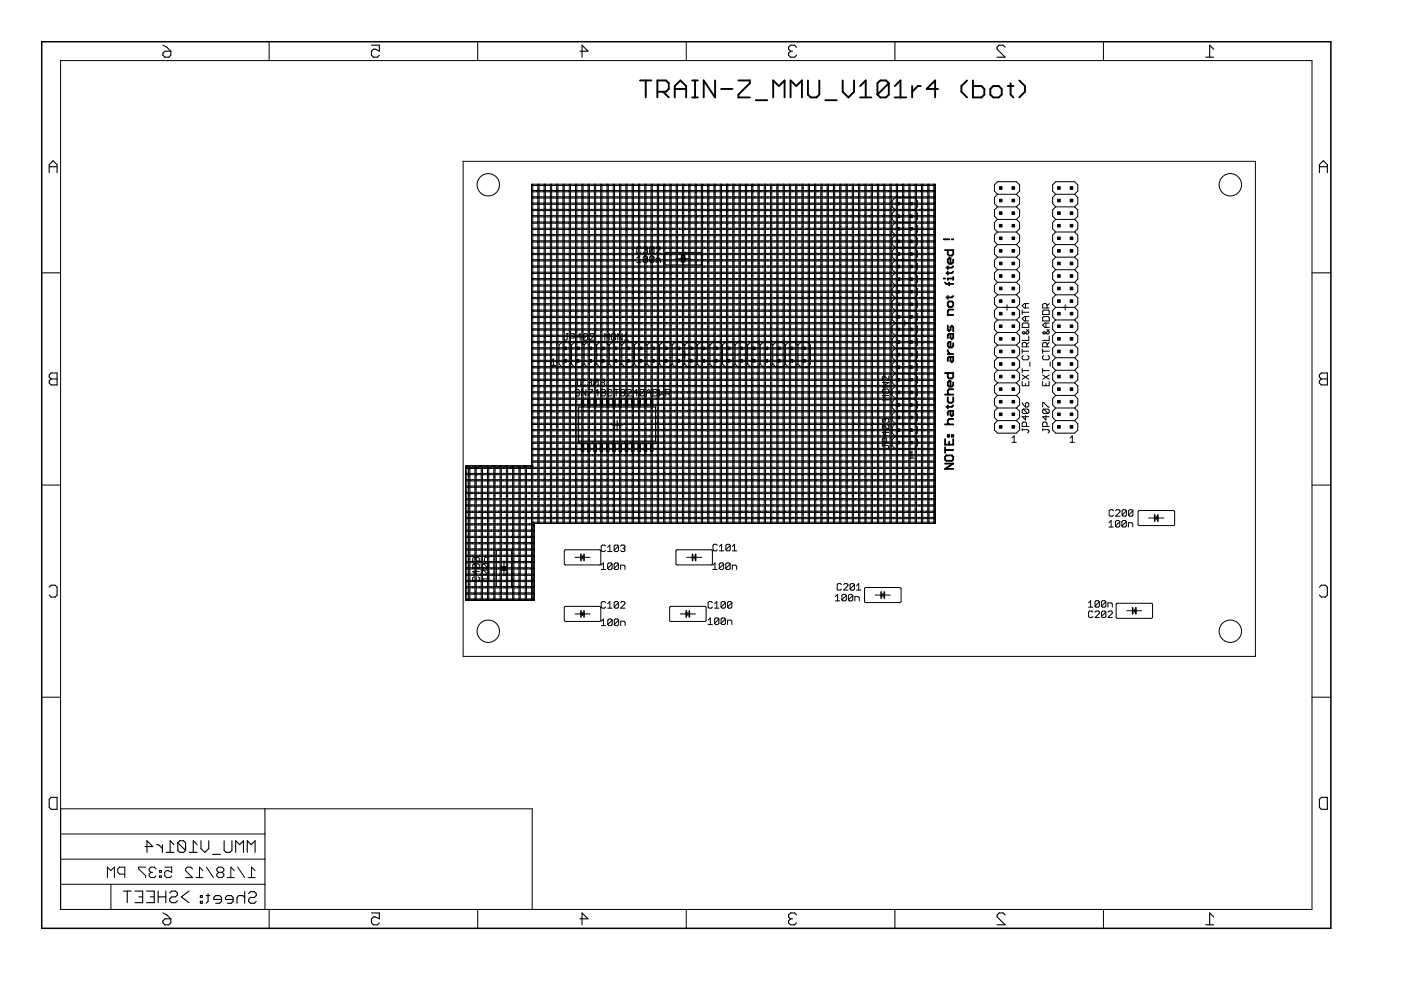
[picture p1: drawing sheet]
<svg xmlns="http://www.w3.org/2000/svg" width="297mm" height="210mm" viewBox="0 0 297 210" stroke-linecap="round" stroke-linejoin="round" font-family="sans-serif">
<g fill="#000" stroke="#000" stroke-width=".21">
<path d="M12.8 12.8h265.4zM57.1 8.8v4zM101.3 8.8v4zM145.5 8.8v4zM189.7 8.8v4zM234 8.8v4zM278.2 12.8v180zM98.2 34.2h168zM210.8 39.2v1.3zM210.8 39.2l.7-.7zM211.5 38.5h4zM215.5 38.5l.7 .7z"/>
<path d="M216.2 39.2v1.3zM223.2 39.2v1.3zM223.2 39.2l.6-.7zM223.8 38.5h4zM227.8 38.5l.7 .7zM228.5 39.2v1.3zM266.2 34.2v105zM8.8 57.8h4zM135 52.5v1zM135 53.5l.2 .2zM135 54.8l.5-.5zM135 55.7h.9z"/>
<path d="M135.2 52.3l-.2 .2zM135.2 53.7h.5zM135.5 54.3v1.4zM135.2 52.3h.5zM135.9 53.5l-.2 .2zM135.7 52.3l.2 .2zM136.4 52.5l.2-.2zM136.4 54.5v1zM136.4 54.5l.2-.2zM137.3 54.5l-.9 1zM136.6 52.3h.5zM136.4 53.5l.2 .2z"/>
<path d="M136.6 54.3h.5zM136.4 55.5l.2 .2zM137.1 52.3l.2 .2zM136.8 53h.3zM137.1 53l.2 .2zM136.6 53.7h.5zM137.1 54.3l.2 .2zM136.6 55.7h.5zM137.3 52.5v.3zM137.1 53l.2-.2zM137.3 53.2v.3zM137.3 53.5l-.2 .2z"/>
<path d="M137.3 54.5v1zM137.3 55.5l-.2 .2zM137.8 52.5v1zM138 52.3l-.2 .2zM138.7 52.5l-.9 1zM137.8 54.5v1zM138 54.3l-.2 .2zM138.7 54.5l-.9 1zM138 52.3h.4zM137.8 53.5l.2 .2zM138 54.3h.4zM137.8 55.5l.2 .2z"/>
<path d="M138.4 52.3l.3 .2zM138 53.7h.4zM138.4 54.3l.3 .2zM138 55.7h.4zM138.7 52.5v1zM138.7 53.5l-.3 .2zM138.7 54.5v1zM138.7 55.5l-.3 .2zM140 52.8l-.9 .9zM139.1 54.8v.9zM139.1 54.8h.7zM139.4 52.3l-.3 .2z"/>
<path d="M139.4 52.3h.4zM139.8 54.8l.2 .2zM139.1 53.7h.9zM140 52.5v.3zM139.8 52.3l.2 .2zM140 55v.7zM141 53.8v2.1zM141.2 56.2h7.2zM143.2 54.8h1.3zM144.8 54.6v.5zM144.5 54.8h.6zM145.2 54.8h1.2z"/>
<path d="M141.2 53.5h7.2zM148.7 53.8v2.1zM189.2 58.5v1.4zM189.8 57.8l-.6 .7zM189.2 55.9v1.3zM189.8 55.2l-.6 .7zM189.2 53.2v1.3zM189.8 52.5l-.6 .7zM189.2 50.5v1.4zM189.2 50.5l.6-.7zM189.2 47.9v1.3zM189.8 47.2l-.6 .7z"/>
<path d="M189.2 45.2v1.3zM189.8 44.5l-.6 .7zM189.2 42.5v1.4zM189.8 41.8l-.6 .7zM189.2 57.2l.6 .6zM189.2 54.5l.6 .7zM189.2 51.9l.6 .6zM189.2 49.2l.6 .6zM189.2 46.5l.6 .7zM189.8 57.8h4zM189.8 55.2h4zM189.8 52.5h4z"/>
<path d="M189.8 49.8h4zM189.8 47.2h4zM189.8 44.5h4zM189.2 43.9l.6 .6zM189.8 41.8h4zM193.8 44.5l.7 .7zM193.8 47.2l.7-.7zM193.8 47.2l.7 .7zM193.8 49.8l.7-.6zM193.8 49.8l.7 .7zM193.8 52.5l.7-.6zM193.8 52.5l.7 .7z"/>
<path d="M193.8 55.2l.7 .7zM193.8 57.8l.7 .7zM193.8 41.8l.7 .7zM193.8 44.5l.7-.6zM194.5 45.2v1.3zM194.5 47.9v1.3zM194.5 50.5v1.4zM194.5 53.2v1.3zM194.5 54.5l-.7 .7zM194.5 55.9v1.3zM194.5 57.2l-.7 .6zM194.5 58.5v1.4z"/>
<path d="M194.5 42.5v1.4zM210.8 57.8v1.4zM210.8 57.8l.7-.6zM210.8 55.2v1.3zM210.8 55.2l.7-.7zM210.8 52.5v1.3zM210.8 52.5l.7-.6zM210.8 49.8v1.4zM210.8 49.8l.7-.6zM210.8 47.2v1.3zM210.8 47.2l.7-.7zM210.8 44.5v1.3z"/>
<path d="M210.8 44.5l.7-.6zM210.8 41.8v1.4zM210.8 41.8l.7-.6zM211.5 59.9l-.7 .6zM210.8 59.2l.7 .7zM210.8 56.5l.7 .7zM210.8 53.8l.7 .7zM210.8 51.2l.7 .7zM210.8 48.5l.7 .7zM210.8 45.8l.7 .7zM210.8 43.2l.7 .7zM211.5 59.9h4z"/>
<path d="M211.5 57.2h4zM211.5 54.5h4zM211.5 51.9h4zM211.5 49.2h4zM211.5 46.5h4zM211.5 43.9h4zM211.5 41.2h4zM210.8 40.5l.7 .7zM215.5 41.2l.7 .6zM215.5 43.9l.7-.7zM215.5 43.9l.7 .6zM215.5 46.5l.7-.7z"/>
<path d="M215.5 46.5l.7 .7zM215.5 49.2l.7-.7zM215.5 49.2l.7 .6zM215.5 51.9l.7 .6zM215.5 54.5l.7 .7zM215.5 57.2l.7-.7zM215.5 57.2l.7 .6zM215.5 59.9l.7-.7zM215.5 59.9l.7 .6zM215.5 41.2l.7-.7zM216.2 41.8v1.4zM216.2 44.5v1.3z"/>
<path d="M216.2 47.2v1.3zM216.2 49.8v1.4zM215.5 51.9l.7-.7zM216.2 52.5v1.3zM215.5 54.5l.7-.7zM216.2 55.2v1.3zM216.2 57.8v1.4zM223.2 57.8v1.4zM223.2 57.8l.6-.6zM223.2 55.2v1.3zM223.2 55.2l.6-.7zM223.2 52.5v1.3z"/>
<path d="M223.8 51.9l-.6 .6zM223.2 49.8v1.4zM223.2 49.8l.6-.6zM223.2 47.2v1.3zM223.2 47.2l.6-.7zM223.2 44.5v1.3zM223.2 44.5l.6-.6zM223.2 41.8v1.4zM223.2 41.8l.6-.6zM223.8 59.9l-.6 .6zM223.2 59.2l.6 .7zM223.2 56.5l.6 .7z"/>
<path d="M223.2 53.8l.6 .7zM223.2 51.2l.6 .7zM223.2 48.5l.6 .7zM223.2 45.8l.6 .7zM223.2 43.2l.6 .7zM223.8 59.9h4zM223.8 57.2h4zM223.8 54.5h4zM223.8 51.9h4zM223.8 49.2h4zM223.8 46.5h4zM223.8 43.9h4z"/>
<path d="M223.8 41.2h4zM223.2 40.5l.6 .7zM227.8 41.2l.7 .6zM227.8 43.9l.7-.7zM227.8 43.9l.7 .6zM227.8 46.5l.7-.7zM227.8 46.5l.7 .7zM227.8 49.2l.7-.7zM227.8 49.2l.7 .6zM227.8 51.9l.7 .6zM227.8 54.5l.7 .7zM227.8 57.2l.7-.7z"/>
<path d="M227.8 57.2l.7 .6zM227.8 59.9l.7-.7zM227.8 59.9l.7 .6zM227.8 41.2l.7-.7zM228.5 41.8v1.4zM228.5 44.5v1.3zM228.5 47.2v1.3zM228.5 49.8v1.4zM228.5 51.2l-.7 .7zM228.5 52.5v1.3zM228.5 53.8l-.7 .7zM228.5 55.2v1.3z"/>
<path d="M228.5 57.8v1.4zM278.2 57.8h4zM116.9 76.5l.5-.4zM116.9 77.5h.9zM117.4 76.1v1.4zM118.5 77.2l.7 .6zM118.5 73.2v4zM118.5 73.2l.7-.7zM119.2 77.8h1.3zM119.2 72.5h1.3zM119.6 71.9l.2 .2zM119.8 72.1h.2z"/>
<path d="M120.2 71.9l-.2 .2zM120 70.7h.5zM120.2 70.7v1.2zM120.5 77.8l.7-.6zM120.5 72.5l.7 .7zM120.9 70.7v1.4zM120.9 70.7h.7zM121.2 77.2l.6 .6zM121.2 73.2l.6-.7zM121.2 73.2v4zM121.6 70.7l.3 .3zM120.9 71.7h.7z"/>
<path d="M121.8 77.8h1.4zM121.8 72.5h1.4zM121.9 71v.4zM121.6 71.7l.3-.3zM122.3 71.4h.9zM123 70.7v1.4zM123 70.7l-.7 .7zM123.2 77.8l.6-.6zM123.2 72.5l.6 .7zM123.7 71v.9zM123.9 70.7l-.2 .3zM124.6 71l-.9 .9z"/>
<path d="M123.8 77.2l.7 .6zM123.8 73.2l.7-.7zM123.8 73.2v4zM123.9 70.7h.5zM123.7 71.9l.2 .2zM124.4 70.7l.2 .3zM123.9 72.1h.5zM124.5 77.8h1.3zM124.5 72.5h1.3zM124.6 71v.9zM124.6 71.9l-.2 .2zM125.1 72.1l.9-.9z"/>
<path d="M125.1 71l.2-.3zM125.3 70.7h.4zM125.8 77.8l.7-.6zM125.8 72.5l.7 .7zM125.1 72.1h.9zM126 71v.2zM125.7 70.7l.3 .3zM126.5 77.2l.7 .6zM126.5 73.2l.7-.7zM126.5 73.2v4zM127.2 77.8h1.3zM127.2 72.5h1.3z"/>
<path d="M128.2 70.7v1.4zM128.2 70.7l.5 .5zM128.5 77.8l.7-.6zM128.5 72.5l.7 .7zM128.7 71.2l.5-.5zM129.2 70.7v1.4zM129.2 77.2l.6 .6zM129.2 73.2l.6-.7zM129.2 73.2v4zM129.6 71v.9zM129.6 71.9l.2 .2zM129.8 77.8h1.4z"/>
<path d="M129.8 72.5h1.4zM129.8 70.7l-.2 .3zM129.8 72.1h.5zM129.8 70.7h.5zM130.3 72.1l.2-.2zM130.5 71v.9zM130.3 70.7l.2 .3zM131 70.7v1.4zM131 70.7l.9 1.4zM131.2 77.8l.6-.6zM131.2 72.5l.6 .7zM131.8 77.2l.7 .6z"/>
<path d="M131.8 73.2l.7-.7zM131.8 73.2v4zM131.9 70.7v1.4zM132.4 71.2l.4-.5zM132.4 72.1h.9zM132.5 77.8h1.3zM132.5 72.5h1.3zM132.8 70.7v1.4zM133.8 77.8l.7-.6zM133.8 72.5l.7 .7zM134.5 73.2l.7-.7zM134.5 77.2l.7 .6z"/>
<path d="M134.5 73.2v4zM135.2 72.5h1.3zM136.5 72.5l.7 .7zM135.2 77.8h1.3zM137.2 73.2l.6-.7zM137.2 77.2l.6 .6zM137.2 77.2l-.7 .6zM137.2 73.2v4zM137.8 72.5h1.4zM139.2 72.5l.6 .7zM137.8 77.8h1.4zM139.8 73.2l.7-.7z"/>
<path d="M139.8 77.2l.7 .6zM139.8 77.2l-.6 .6zM139.8 73.2v4zM140.5 72.5h1.3zM141.8 72.5l.7 .7zM140.5 77.8h1.3zM142.5 73.2l.7-.7zM142.5 77.2l.7 .6zM142.5 77.2l-.7 .6zM142.5 73.2v4zM143.2 72.5h1.3zM144.5 72.5l.7 .7z"/>
<path d="M143.2 77.8h1.3zM145.2 73.2l.6-.7zM145.2 77.2l.6 .6zM145.2 77.2l-.7 .6zM145.2 73.2v4zM145.2 74.6v1.1zM144.6 75.2h1.1zM145.8 72.5h1.4zM147.2 72.5l.6 .7zM145.8 77.8h1.4zM147.8 73.2l.7-.7zM147.8 77.2l.7 .6z"/>
<path d="M147.8 77.2l-.6 .6zM147.8 73.2v4zM148.5 72.5h1.3zM148.5 77.8h1.3zM149.8 72.5l.7 .7zM150.5 73.2l.7-.7zM150.5 77.2l.7 .6zM150.5 77.2l-.7 .6zM150.5 73.2v4zM151.2 72.5h1.3zM152.5 72.5l.7 .7zM151.2 77.8h1.3z"/>
<path d="M153.2 73.2l.6-.7zM153.2 77.2l.6 .6zM153.2 77.2l-.7 .6zM153.2 73.2v4zM153.8 72.5h1.4zM155.2 72.5l.6 .7zM153.8 77.8h1.4zM155.8 73.2l.7-.7zM155.8 77.2l-.6 .6zM155.8 73.2v4zM156.5 77.8h1.3zM155.8 77.2l.7 .6z"/>
<path d="M156.5 72.5h1.3zM157.8 72.5l.7 .7zM158.5 73.2l.7-.7zM158.5 77.2l-.7 .6zM158.5 73.2v4zM159.2 77.8h1.3zM158.5 77.2l.7 .6zM159.2 72.5h1.3zM160.5 72.5l.7 .7zM161.2 73.2l.6-.7zM161.2 77.2l.6 .6zM161.2 77.2l-.7 .6z"/>
<path d="M161.2 73.2v4zM161.8 72.5h1.4zM163.2 72.5l.6 .7zM161.8 77.8h1.4zM163.8 73.2l.7-.7zM163.8 77.2l.7 .6zM163.8 77.2l-.6 .6zM163.8 73.2v4zM164.5 72.5h1.3zM165.8 72.5l.7 .7zM164.5 77.8h1.3zM166.5 73.2l.7-.7z"/>
<path d="M166.5 77.2l.7 .6zM166.5 77.2l-.7 .6zM166.5 73.2v4zM167.2 72.5h1.3zM168.5 72.5l.7 .7zM167.2 77.8h1.3zM169.2 77.2l-.7 .6zM169.2 73.2v4zM169.2 73.2l.6-.7zM169.2 77.2l.6 .6zM169.8 72.5h1.4zM171.2 72.5l.6 .7z"/>
<path d="M169.8 77.8h1.4zM171.8 77.2l-.6 .6zM171.8 73.2v4zM187.1 80v.4zM187.3 79.7l-.2 .3zM187.3 79.7h.2zM188.4 79.7v1zM189.2 79.8l.6-.6zM189.2 77.2v1.3zM189.2 77.2l.6-.7zM189.2 74.5v1.3zM189.2 74.5l.6-.7z"/>
<path d="M189.2 71.8v1.4zM189.2 71.8l.6-.6zM189.2 69.2v1.3zM189.2 69.2l.6-.7zM189.2 66.5v1.3zM189.2 66.5l.6-.7zM189.2 63.8v1.4zM189.2 61.2v1.3zM189.2 61.2l.6-.7zM189.2 78.5l.6 .7zM189.2 75.8l.6 .7zM189.2 73.2l.6 .6z"/>
<path d="M189.2 70.5l.6 .7zM189.2 67.8l.6 .7zM189.2 65.2l.6 .6zM189.2 63.8l.6-.6zM189.2 62.5l.6 .7zM189.2 59.9l.6 .6zM189.8 79.2h4zM189.8 76.5h4zM189.8 73.8h4zM189.8 71.2h4zM189.8 68.5h4zM189.8 65.8h4z"/>
<path d="M189.8 63.2h4zM189.8 60.5h4zM191.8 68v1.1zM191.3 68.5h1.1zM193.8 60.5l.7-.6zM193.8 60.5l.7 .7zM194.5 62.5l-.7 .7zM193.8 63.2l.7 .6zM194.5 65.2l-.7 .6zM193.8 65.8l.7 .7zM194.5 67.8l-.7 .7zM193.8 68.5l.7 .7z"/>
<path d="M194.5 70.5l-.7 .7zM193.8 71.2l.7 .6zM194.5 73.2l-.7 .6zM193.8 73.8l.7 .7zM194.5 75.8l-.7 .7zM193.8 76.5l.7 .7zM194.5 78.5l-.7 .7zM193.8 79.2l.7 .6zM194.5 61.2v1.3zM194.5 63.8v1.4zM194.5 66.5v1.3zM194.5 69.2v1.3z"/>
<path d="M194.5 71.8v1.4zM194.5 74.5v1.3zM194.5 77.2v1.3zM211.5 78.5l-.7 .7zM210.8 76.5v1.3zM211.5 75.8l-.7 .7zM210.8 73.8v1.4zM211.5 73.2l-.7 .6zM210.8 71.2v1.3zM211.5 70.5l-.7 .7zM210.8 68.5v1.3zM211.5 67.8l-.7 .7z"/>
<path d="M210.8 65.8v1.4zM211.5 65.2l-.7 .6zM210.8 63.2v1.3zM211.5 62.5l-.7 .7zM210.8 60.5v1.3zM210.8 77.8l.7 .7zM210.8 75.2l.7 .6zM210.8 72.5l.7 .7zM210.8 69.8l.7 .7zM210.8 67.2l.7 .6zM210.8 64.5l.7 .7zM210.8 61.8l.7 .7z"/>
<path d="M211.5 78.5h4zM211.5 75.8h4zM211.5 73.2h4zM211.5 70.5h4zM211.5 67.8h4zM211.5 65.2h4zM211.5 62.5h4zM213.5 64.6v1.1zM213 65.2h1.1zM215.5 78.5l.7-.7zM215.5 62.5l.7-.7zM215.5 62.5l.7 .7z"/>
<path d="M215.5 65.2l.7-.7zM215.5 65.2l.7 .6zM215.5 67.8l.7-.6zM215.5 67.8l.7 .7zM215.5 70.5l.7-.7zM215.5 70.5l.7 .7zM215.5 73.2l.7-.7zM215.5 73.2l.7 .6zM215.5 75.8l.7-.6zM215.5 78.5l.7 .7zM216.2 76.5v1.3zM215.5 75.8l.7 .7z"/>
<path d="M216.2 60.5v1.3zM216.2 63.2v1.3zM216.2 65.8v1.4zM216.2 68.5v1.3zM216.2 71.2v1.3zM216.2 73.8v1.4zM216.7 79.5l1.4 .9zM216.7 78.1v.9zM216.7 75.6v.5zM216.7 76.1l.3 .2zM216.7 74v.9zM216.7 72.9v.6z"/>
<path d="M216.7 72.9l.3-.3zM216.7 72.2h1.4zM216.7 70.6l.3 .2zM216.7 69.4h1.4zM216.7 68.7v.7zM216.7 67.6l.5-.5zM216.7 65.7v1zM217.2 64.4l-.5 .4zM217 75.4l-.3 .2zM217 76.3h.9zM217 72.6h.4zM217 70.3l-.3 .3z"/>
<path d="M217 70.8h.2zM217 68.5l-.3 .2zM217 70.3h.2zM217.2 70.8l.9-.9zM216.7 67.6l.5 .4zM217.2 67.1h.9zM216.7 64.8l.5 .5zM217.2 64.4h.9zM217.4 72.6l.3 .3zM217.4 67.1v.9zM217.4 64.4v.9zM217.7 72.9v.6z"/>
<path d="M218.1 72.6l-.4 .5zM217.7 69.9l.4 .4zM217.2 70.3l.5 .5zM217.9 76.3l.2-.2zM217.7 70.8h.2zM217 68.5h.9zM216.7 78.6h1.4zM218.1 75.6v.5zM217.9 75.4l.2 .2zM216.7 74.5h1.4zM216.7 73.5h1.4zM218.1 71.2v1z"/>
<path d="M218.1 70.3v.3zM218.1 70.6l-.2 .2zM218.1 68.7v.7zM217.9 68.5l.2 .2zM217.2 68h.9zM216.7 66.2h1.4zM217.2 65.3h.9zM218.4 76.7v1zM221.1 79.5l1.4 .9zM221.1 78.1v.9zM221.1 75.6v.5zM221.1 76.1l.2 .2z"/>
<path d="M221.1 74v.9zM221.1 72.9v.6zM221.1 72.9l.2-.3zM221.1 72.2h1.4zM221.1 70.6l.2 .2zM221.1 69l.4-.5zM221.1 68h1.4zM221.1 67.4v.6zM221.1 66.7h1.4zM221.1 66v.7zM221.1 64.6v.7zM221.1 64.6l.2-.2z"/>
<path d="M221.3 75.4l-.2 .2zM221.3 76.3h.9zM221.3 72.6h.5zM221.3 70.3l-.2 .3zM221.3 70.8h.2zM221.3 67.1l-.2 .3zM221.3 65.7l-.2 .3zM221.3 64.4h.5zM221.3 70.3h.2zM221.5 70.8l1-.9zM221.1 69l.4 .4zM221.5 68.5h1z"/>
<path d="M221.8 72.6l.2 .3zM221.8 68.5v.9zM221.8 64.4l.2 .2zM222 72.9v.6zM222.5 72.6l-.5 .5zM222 69.9l.5 .4zM221.5 70.3l.5 .5zM222 64.6v.7zM222 64.8l.5-.4zM222.2 76.3l.3-.2zM222 70.8h.2zM221.3 67.1h.9z"/>
<path d="M221.3 65.7h.9zM221.1 78.6h1.4zM222.5 75.6v.5zM222.2 75.4l.3 .2zM221.1 74.5h1.4zM221.1 73.5h1.4zM222.5 71.2v1zM222.5 70.3v.3zM222.5 70.6l-.3 .2zM221.5 69.4h1zM222.5 67.4v.6zM222.2 67.1l.3 .3z"/>
<path d="M222.5 66v.7zM222.2 65.7l.3 .3zM221.1 65.3h1.4zM222.7 76.7v1zM223.8 78.5l-.6 .7zM223.2 76.5v1.3zM223.8 75.8l-.6 .7zM223.2 73.8v1.4zM223.8 73.2l-.6 .6zM223.2 71.2v1.3zM223.8 70.5l-.6 .7zM223.2 68.5v1.3z"/>
<path d="M223.8 67.8l-.6 .7zM223.2 65.8v1.4zM223.8 65.2l-.6 .6zM223.2 63.2v1.3zM223.8 62.5l-.6 .7zM223.2 60.5v1.3zM223.2 77.8l.6 .7zM223.2 75.2l.6 .6zM223.2 72.5l.6 .7zM223.2 69.8l.6 .7zM223.2 67.2l.6 .6zM223.2 64.5l.6 .7z"/>
<path d="M223.2 61.8l.6 .7zM223.8 78.5h4zM223.8 75.8h4zM223.8 73.2h4zM223.8 70.5h4zM223.8 67.8h4zM223.8 65.2h4zM223.8 62.5h4zM225.8 64.6v1.1zM225.3 65.2h1.1zM227.8 78.5l.7-.7zM227.8 62.5l.7-.7z"/>
<path d="M227.8 62.5l.7 .7zM227.8 65.2l.7-.7zM227.8 65.2l.7 .6zM227.8 67.8l.7-.6zM227.8 67.8l.7 .7zM227.8 70.5l.7-.7zM227.8 70.5l.7 .7zM227.8 73.2l.7-.7zM227.8 73.2l.7 .6zM227.8 75.8l.7-.6zM227.8 78.5l.7 .7zM228.5 76.5v1.3z"/>
<path d="M227.8 75.8l.7 .7zM228.5 60.5v1.3zM228.5 63.2v1.3zM228.5 65.8v1.4zM228.5 68.5v1.3zM228.5 71.2v1.3zM228.5 73.8v1.4zM121.9 82.8v.2zM121.9 83l.3 .2zM122.2 82.6l-.3 .2zM122.2 83.2h.4zM121.9 83.7l.3 .2z"/>
<path d="M122.2 81.8h.5zM122.2 80.4h.5zM122.5 80.4v1.4zM122.2 82.6h.4zM122.6 83.2l.3 .3zM122.2 83.9h.4zM122.6 82.6l.3 .2zM122.9 83.5v.2zM122.9 83.7l-.3 .2zM123.1 80.6v1zM123.1 81.6l.3 .2zM123.3 82.6v1.3z"/>
<path d="M123.3 82.6l.9 1.3zM123.4 80.4l-.3 .2zM123.4 81.8h.4zM123.4 80.4h.4zM123.8 81.8l.3-.2zM123.8 80.4l.3 .2zM124.2 82.6v1.3zM124.5 80.6l.3-.2zM124.7 82.6h.9zM124.7 83.7v.2zM124.8 80.4h.4zM124.5 81.6l.3 .2z"/>
<path d="M125.2 80.4l.3 .2zM125 81.1h.2zM125.2 81.1l.3 .2zM124.8 81.8h.4zM125.5 80.6v.3zM125.2 81.1l.3-.2zM125.5 81.3v.3zM125.5 81.6l-.3 .2zM125.6 82.6v.2zM125.6 82.8l-.9 .9zM125.9 80.6v1zM125.9 80.6l.2-.2z"/>
<path d="M125.9 81.6l.9-1zM126.1 83.2h.9zM126.1 80.4h.5zM125.9 81.6l.2 .2zM126.6 80.4l.2 .2zM126.1 81.8h.5zM126.7 82.6v1.3zM126.7 82.6l-.6 .6zM126.8 80.6v1zM126.8 81.6l-.2 .2zM127.3 80.6l.2-.2zM127.4 82.6v1.3z"/>
<path d="M127.4 82.6h.7zM127.4 83.2h.7zM127.5 80.4h.5zM127.3 81.6l.2 .2zM128 80.4l.2 .2zM127.7 81.1h.3zM128 81.1l.2 .2zM127.5 81.8h.5zM128.1 82.6l.3 .2zM128.1 83.2l.3 .3zM127.4 83.9h.7zM128.2 80.6v.3z"/>
<path d="M128 81.1l.2-.2zM128.2 81.3v.3zM128.2 81.6l-.2 .2zM128.4 82.8v.2zM128.1 83.2l.3-.2zM128.4 83.5v.2zM128.4 83.7l-.3 .2zM128.8 82.8v.9zM128.8 83.7l.3 .2zM129.1 82.6l-.3 .2zM129.1 83.9h.4zM129.1 82.6h.4z"/>
<path d="M129.5 83.9l.2-.2zM129.5 82.6l.2 .2zM130.2 82.6h.9zM130.6 82.6v1.3zM130.9 89.1v2.1zM131.8 82.6l-.2 .2zM131.6 83.5v.2zM131.8 83.2l-.2 .3zM131.6 82.8v.2zM131.8 82.6h.4zM131.6 83.7l.2 .2zM131.6 83l.2 .2z"/>
<path d="M131.8 83.2h.4zM129.8 90.2h2.1zM132.2 82.6l.3 .2zM132.2 83.2l.3 .3zM131.8 83.9h.4zM132.5 82.8v.2zM132.2 83.2l.3-.2zM132.5 83.5v.2zM132.5 83.7l-.3 .2zM132.9 83.9l1-.9zM133.2 82.6l-.3 .2zM133.2 82.6h.4z"/>
<path d="M132.9 83.9h1zM133.9 82.8v.2zM133.6 82.6l.3 .2zM134.3 83.2h.9zM135 82.6v1.3zM134.3 83.2l.7-.6zM135.7 82.8v.9zM135.7 82.8l.2-.2zM135.7 83.7l.9-.9zM135.9 82.6h.5zM135.7 83.7l.2 .2zM136.4 82.6l.2 .2z"/>
<path d="M135.9 83.9h.5zM136.6 82.8v.9zM136.6 83.7l-.2 .2zM137.1 83v.9zM137.1 83l.4-.4zM137.1 83.2h.9zM137.5 82.6l.5 .4zM138 83v.9zM138.4 82.6v1.3zM138.4 83.9h.7zM139.1 83.9l.3-.2zM138.4 82.6h.7z"/>
<path d="M139.4 82.8v.9zM139.1 82.6l.3 .2zM139.8 82.6v1.3zM140.3 83.5l-.5 .4zM140.3 83.5l.4 .4zM140.7 82.6v1.3zM141.2 82.6v1.3zM141.2 82.6h.7zM141.6 83.5l.5 .4zM141.9 82.6l.2 .2zM141.2 83.5h.7zM142.1 82.8v.4z"/>
<path d="M142.1 83.2l-.2 .3zM187.1 94.2v.5zM187.1 93v.7zM187.1 93l.2-.2zM187.1 91.7l.7 .7zM187.1 90.3v.5zM187.1 90.3l.2-.2zM187.1 88.9v.5zM187.1 88.9l.2-.2zM187.1 84.8l.4-.5zM187.1 83.9h1.3zM187.1 82.7v.5z"/>
<path d="M187.1 83.2l.2 .2zM187.1 82l1.3-.9zM187.1 80.4l.2 .3zM187.3 92.8h.5zM187.1 90.8l.2 .2zM187.3 90.1h.9zM187.1 89.4l.2 .2zM187.3 88.7h.2zM187.3 83.4h.9zM187.3 82.5l-.2 .2zM187.5 88.7l.3 .2zM187.1 83.9l.4 .4z"/>
<path d="M187.8 92.8l.2 .2zM187.8 91.4v1zM187.8 88.9v.3zM187.8 88.9l.2-.2zM188 93v.7zM188 88.7h.2zM188.2 95.1l.2-.2zM187.1 94.4h1.1zM187.3 91h.9zM188.2 90.1l.2 .2zM187.3 90.1l.9 .9zM188.2 88.7l.2 .2z"/>
<path d="M188.2 83.4l.2-.2zM187.3 82.5h.9zM188.4 94.7v.2zM188.2 94.4l.2 .3zM187.1 93.7h1.3zM187.1 91.7h1.3zM188.4 90.3v.5zM188.4 90.8l-.2 .2zM188.4 88.9v.5zM188.4 89.4l-.2 .2zM187.1 84.8h1.3zM188.4 82.7v.5z"/>
<path d="M188.2 82.5l.2 .2zM187.1 82h1.3zM187.1 81.1h1.3zM187.5 79.7l.9 1zM189.2 93.2v1.3zM189.2 93.2l.6-.7zM189.2 90.5v1.3zM189.2 90.5l.6-.6zM189.2 87.8v1.4zM189.2 87.8l.6-.6zM189.2 85.2v1.3zM189.2 85.2l.6-.7z"/>
<path d="M189.2 82.5v1.3zM189.2 82.5l.6-.6zM189.2 79.8v1.4zM189.2 94.5l.6 .7zM189.2 91.8l.6 .7zM189.2 89.2l.6 .7zM189.2 86.5l.6 .7zM189.2 83.8l.6 .7zM189.2 81.2l.6 .7zM189.8 92.5h4zM189.8 89.9h4zM189.8 87.2h4z"/>
<path d="M189.8 84.5h4zM189.8 81.9h4zM192.9 96.2l.5-.5zM192.9 97.1h.9zM193.4 95.7v1.4zM194.5 94.5l-.7 .7zM194.5 91.8l-.7 .7zM194.5 89.2l-.7 .7zM194.5 86.5l-.7 .7zM194.5 83.8l-.7 .7zM194.5 81.2l-.7 .7zM189.8 95.2h4z"/>
<path d="M194.5 93.2v1.3zM193.8 92.5l.7 .7zM194.5 90.5v1.3zM193.8 89.9l.7 .6zM194.5 87.8v1.4zM193.8 87.2l.7 .6zM194.5 85.2v1.3zM193.8 84.5l.7 .7zM194.5 82.5v1.3zM193.8 81.9l.7 .6zM194.5 79.8v1.4zM210.8 89.9v1.3z"/>
<path d="M211.5 89.2l-.7 .7zM210.8 87.2v1.3zM211.5 86.5l-.7 .7zM210.8 84.5v1.4zM211.5 83.8l-.7 .7zM210.8 81.9v1.3zM211.5 81.2l-.7 .7zM210.8 79.2v1.3zM210.8 91.2l.7 .6zM210.8 88.5l.7 .7zM210.8 85.9l.7 .6zM210.8 83.2l.7 .6z"/>
<path d="M210.8 80.5l.7 .7zM211.5 89.2h4zM211.5 86.5h4zM211.5 83.8h4zM211.5 81.2h4zM214.6 92.9l.4-.5zM214.6 93.8h.9zM215 92.4v1.4zM215.5 91.8l.7-.6zM215.5 89.2l.7-.7zM215.5 86.5l.7-.6zM215.5 83.8l.7-.6z"/>
<path d="M215.5 81.2l.7-.7zM211.5 91.8h4zM216.2 89.9v1.3zM215.5 89.2l.7 .7zM216.2 87.2v1.3zM215.5 86.5l.7 .7zM216.2 84.5v1.4zM215.5 83.8l.7 .7zM216.2 81.9v1.3zM215.5 81.2l.7 .7zM216.2 79.2v1.3zM216.7 90.9v.4z"/>
<path d="M216.7 89.7v.7zM217 89.5l-.3 .2zM216.7 88.3l.7 .7zM216.7 87v.4zM216.7 87l.3-.3zM216.7 85.4l.3 .4zM216.7 80.9v.9zM216.7 81.8h1.4zM216.7 80.4l1.4-.9zM217 89.5h.4zM216.7 87.4l.3 .3zM217 86.7h.9z"/>
<path d="M217 85.8l.4 .5zM217.4 89.5l.3 .2zM217.4 88.1v.9zM217.4 86.3h.5zM217.4 85.6v.7zM217.4 81.3v.5zM217.7 89.7v.7zM217.7 85.4l-.3 .2zM217.9 91.8l.2-.2zM216.7 91.1h1.2zM217 87.7h.9zM217.9 86.7l.2 .3z"/>
<path d="M217 86.7l.9 1zM218.1 86.1l-.2 .2zM217.7 85.4h.2zM218.1 91.3v.3zM217.9 91.1l.2 .2zM216.7 90.4h1.4zM216.7 88.3h1.4zM218.1 87v.4zM218.1 87.4l-.2 .3zM218.1 85.6v.5zM217.9 85.4l.2 .2zM218.1 80.9v.9z"/>
<path d="M221.1 90.9v.4zM221.1 89.7v.7zM221.1 89.7l.2-.2zM221.1 88.3l.7 .7zM221.1 87v.4zM221.1 87l.2-.3zM221.1 85.4v.9zM221.1 85.4h.2zM221.1 80.9v.9zM221.1 81.8h1.4zM221.1 80.4l1.4-.9zM221.3 89.5h.5z"/>
<path d="M221.1 87.4l.2 .3zM221.3 86.7h.9zM221.3 85.4l.9 .9zM221.8 89.5l.2 .2zM221.8 88.1v.9zM221.8 81.3v.5zM222 89.7v.7zM222.2 91.8l.3-.2zM221.1 91.1h1.1zM221.3 87.7h.9zM222.2 86.7l.3 .3zM221.3 86.7l.9 1z"/>
<path d="M222.2 86.3h.3zM222.5 91.3v.3zM222.2 91.1l.3 .2zM221.1 90.4h1.4zM221.1 88.3h1.4zM222.5 87v.4zM222.5 87.4l-.3 .3zM222.5 80.9v.9zM223.2 89.9v1.3zM223.8 89.2l-.6 .7zM223.2 87.2v1.3zM223.8 86.5l-.6 .7z"/>
<path d="M223.2 84.5v1.4zM223.8 83.8l-.6 .7zM223.2 81.9v1.3zM223.8 81.2l-.6 .7zM223.2 79.2v1.3zM223.2 91.2l.6 .6zM223.2 88.5l.6 .7zM223.2 85.9l.6 .6zM223.2 83.2l.6 .6zM223.2 80.5l.6 .7zM223.8 89.2h4zM223.8 86.5h4z"/>
<path d="M223.8 83.8h4zM223.8 81.2h4zM226.9 92.9l.4-.5zM226.9 93.8h.9zM227.3 92.4v1.4zM227.8 91.8l.7-.6zM227.8 89.2l.7-.7zM227.8 86.5l.7-.6zM227.8 83.8l.7-.6zM227.8 81.2l.7-.7zM223.8 91.8h4zM228.5 89.9v1.3z"/>
<path d="M227.8 89.2l.7 .7zM228.5 87.2v1.3zM227.8 86.5l.7 .7zM228.5 84.5v1.4zM227.8 83.8l.7 .7zM228.5 81.9v1.3zM227.8 81.2l.7 .7zM228.5 79.2v1.3zM8.8 102.8h4zM100.5 119.5l-.3 .3zM100.2 118.4v.5zM100.2 118.4l.3-.2z"/>
<path d="M100.5 119.5h.9zM100.2 118.9l.3 .2zM100.5 118.2h.9zM101.4 119.5l.2 .3zM100.5 119.1h.9zM101.4 118.2l.2 .2zM100.5 118.2l.9 .9zM101.6 119.8v.4zM101.6 118.4v.5zM101.4 119.1l.2-.2zM102.3 119.7l.2-.2zM102.5 119.5h.9z"/>
<path d="M102.7 118.4v.7zM102.7 118.4l.3-.3zM103 118.1h.7zM103.4 119.5l.3 .2zM103.7 119.7v.5zM102.7 119.1h1zM105.2 116.9v7.2zM105.5 116.6h2.7zM119.6 116.8v2.7zM119.9 119.8h7.2zM121.9 118.2h1.3zM123.5 117.8v.7z"/>
<path d="M123.8 118.2h1.3zM123.2 118.2h.6zM119.9 116.6h7.2zM127.4 116.8v2.7zM127.5 115.8v.9zM127.5 116.7l.2 .2zM127.9 119.4l-.4 .4zM127.5 115.8l.2-.2zM127.7 116.9h.5zM127.9 119.4v1.4zM127.7 115.6h.5zM128.2 116.9l.2-.2z"/>
<path d="M128.2 115.6l.2 .2zM128.8 116l.5-.4zM128.8 116.9h1zM128.8 119.6l.3-.2zM129.1 119.4h.4zM129.3 115.6v1.3zM129.5 119.4l.3 .2zM129.8 119.6v.9zM130.2 115.8v.9zM130.2 115.8l.2-.2zM131.1 115.8l-.9 .9zM130.2 119.6l.2-.2z"/>
<path d="M130.4 115.6h.5zM130.2 116.7l.2 .2zM130.4 119.4h.5zM130.9 115.6l.2 .2zM130.4 116.9h.5zM130.9 119.4l.2 .2zM131.1 115.8v.9zM131.1 116.7l-.2 .2zM131.1 119.6v.9zM131.6 115.8l.2-.2zM131.6 119.8h.7zM131.8 115.6h.5z"/>
<path d="M131.6 116.7l.2 .2zM132.3 115.6l.2 .2zM132.1 116.2h.2zM132.3 116.2l.2 .3zM131.8 116.9h.5zM132.3 119.8l.2 .3zM132.5 115.8v.2zM132.5 116l-.2 .2zM132.5 116.5v.2zM132.5 116.7l-.2 .2zM143.3 116.8v2.7zM143.6 119.8h7.2z"/>
<path d="M145.6 118.2h1.2zM147.2 117.8v.7zM147.5 118.2h1.3zM146.8 118.2h.7zM143.6 116.6h7.2zM151 116.8v2.7zM151.1 119.8l.5-.4zM151.2 115.6v1zM151.2 116.6l.2 .2zM151.4 115.4l-.2 .2zM151.4 116.8h.4zM151.6 119.4v1.4z"/>
<path d="M151.4 115.4h.4zM151.8 116.8l.3-.2zM151.8 115.4l.3 .2zM152.5 119.6l.2-.2zM152.5 115.9l.5-.5zM152.5 116.8h1zM152.7 119.4h.5zM153 115.4v1.4zM153.2 119.4l.2 .2zM153.4 119.6v.9zM153.9 119.6l.2-.2zM153.9 115.6v1z"/>
<path d="M153.9 115.6l.2-.2zM153.9 116.6l.9-1zM154.1 119.4h.5zM154.1 115.4h.5zM153.9 116.6l.2 .2zM154.6 119.4l.2 .2zM154.6 115.4l.2 .2zM154.1 116.8h.5zM154.8 119.6v.9zM154.8 115.6v1zM154.8 116.6l-.2 .2zM155.3 119.8h.7z"/>
<path d="M155.3 115.9l.4-.5zM155.3 116.8h.9zM155.7 115.4v1.4zM156 119.8l.2 .3zM235.1 110.8l.5-.4zM235.1 111.7h.9zM235.2 108.3v.9zM235.2 109.2l.2 .3zM235.2 108.3l.2-.2zM235.4 109.5h.5zM235.6 110.4v1.3zM235.4 108.1h.5z"/>
<path d="M235.9 109.5l.2-.3zM235.9 108.1l.2 .2zM236.5 110.6v.9zM236.5 110.6l.2-.2zM236.5 111.5l.9-.9zM237.5 108.5l-1 1zM236.7 110.4h.5zM236.5 111.5l.2 .2zM236.5 108.3l.3-.2zM237.2 110.4l.2 .2zM236.7 111.7h.5zM236.8 108.1h.4z"/>
<path d="M237.4 110.6v.9zM237.2 111.7l.2-.2zM236.5 109.5h1zM237.5 108.3v.2zM237.2 108.1l.3 .2zM237.9 110.6v.9zM237.9 110.6l.2-.2zM237.9 111.5l.9-.9zM237.9 108.3v.9zM237.9 108.3l.2-.2zM238.8 108.3l-.9 .9zM238.1 110.4h.5z"/>
<path d="M237.9 111.5l.2 .2zM238.1 108.1h.5zM237.9 109.2l.2 .3zM238.6 110.4l.2 .2zM238.1 111.7h.5zM238.6 108.1l.2 .2zM238.1 109.5h.5zM238.8 110.6v.9zM238.6 111.7l.2-.2zM238.8 108.3v.9zM238.8 109.2l-.2 .3zM239.2 110.8v.9z"/>
<path d="M239.2 110.8h.7zM239.3 108.3v.9zM239.3 108.3l.2-.2zM240.2 108.3l-.9 .9zM239.5 108.1h.5zM239.3 109.2l.2 .3zM239.9 110.8l.3 .3zM240 108.1l.2 .2zM239.5 109.5h.5zM240.2 111.1v.6zM240.2 108.3v.9zM240.2 109.2l-.2 .3z"/>
<path d="M241.3 108.5v2.7zM241.6 111.4h7.2zM243.6 109.8h1.2zM245.2 109.5v.7zM245.5 109.8h1.3zM244.8 109.8h.7zM241.6 108.2h7.2zM249 108.5v2.7zM278.2 102.8h4zM98.2 34.2v105zM100.2 122.5v.5zM100.2 123l.3 .2z"/>
<path d="M100.2 121.2l.7 .6zM100.2 119.8v.4zM100.5 122.3l-.3 .2zM100.5 123.2h.9zM100.2 120.2l.3 .3zM100.9 120.9v.9zM101.4 123.2l.2-.2zM100.5 120.5h.9zM100.5 119.5l.9 1zM101.6 122.5v.5zM101.4 122.3l.2 .2zM100.2 121.2h1.4z"/>
<path d="M101.6 120.2l-.2 .3zM102.3 122.7h1.4zM102.3 121.1v.5zM102.3 121.1l.2-.2zM102.3 119.7v.5zM102.3 121.6l.2 .2zM102.5 120.9h.9zM102.3 120.2l.2 .2zM102.3 122.7l.4 .5zM102.5 121.8h.9zM103.4 120.9l.3 .2zM102.5 120.9l.9 .9z"/>
<path d="M102.5 120.4h.9zM102.5 119.5l.9 .9zM103.7 122.3v.9zM103.7 121.1v.5zM103.7 121.6l-.3 .2zM103.7 120.2l-.3 .2zM105.5 124.4h2.7zM106.8 118.9v1.3zM106.8 120.9v1.2zM106.8 120.2v.6zM106.5 120.5h.7zM108.4 116.9v7.2z"/>
<path d="M119.6 128.8v2.7zM119.9 131.8h7.2zM121.9 130.2h1.3zM123.5 129.8v.7zM123.8 130.2h1.3zM123.2 130.2h.6zM119.9 128.6h7.2zM127.4 128.8v2.7zM127.5 127.8v.9zM127.5 128.7l.2 .2zM127.5 120.8h.9zM127.5 131.7l.5-.4z"/>
<path d="M127.5 132.6h.9zM127.5 127.8l.2-.3zM127.7 128.9h.5zM128 131.3v1.3zM127.7 127.5h.5zM128.2 128.9l.2-.2zM128.2 127.5l.2 .3zM128.8 128l.5-.5zM128.8 128.9h1zM128.8 119.6v.9zM128.8 120.5l1-.9zM128.9 131.5v.9z"/>
<path d="M128.9 131.5l.2-.2zM128.9 132.4l.9-.9zM128.8 120.5l.3 .3zM129.1 131.3h.5zM128.9 132.4l.2 .2zM129.3 127.5v1.4zM129.1 120.8h.4zM129.6 131.3l.2 .2zM129.1 132.6h.5zM129.5 120.8l.3-.3zM129.8 131.5v.9zM129.8 132.4l-.2 .2z"/>
<path d="M130.2 127.8v.9zM130.2 127.8l.2-.3zM131.1 127.8l-.9 .9zM130.2 119.6v.9zM131.1 119.6l-.9 .9zM130.2 131.5v.9zM130.2 131.5l.3-.2zM130.2 132.4l1-.9zM130.4 127.5h.5zM130.2 128.7l.2 .2zM130.2 120.5l.2 .3zM130.5 131.3h.4z"/>
<path d="M130.2 132.4l.3 .2zM130.9 127.5l.2 .3zM130.4 128.9h.5zM130.4 120.8h.5zM130.9 131.3l.3 .2zM130.5 132.6h.4zM131.1 127.8v.9zM131.1 128.7l-.2 .2zM131.1 120.5l-.2 .3zM131.2 131.5v.9zM131.2 132.4l-.3 .2zM132.5 128l-.9 .9z"/>
<path d="M131.6 119.8v1zM131.6 131.7v.9zM131.6 131.7h.7zM131.8 127.5l-.2 .3zM131.8 127.5h.5zM132.3 131.7l.2 .3zM131.6 128.9h.9zM132.5 127.8v.2zM132.3 127.5l.2 .3zM132.5 120.1v.7zM132.5 132v.6zM142 128.8v2.7z"/>
<path d="M142.2 131.8h7.2zM144.2 130.2h1.3zM145.8 129.8v.7zM146.2 130.2h1.2zM145.5 130.2h.7zM142.2 128.6h7.2zM149.7 128.8v2.7zM150.1 127.8v.9zM150.1 128.7l.3 .2zM150.1 131.5l.5-.5zM150.1 132.4h.9zM150.4 127.5l-.3 .3z"/>
<path d="M150.4 128.9h.4zM150.6 131v1.4zM150.4 127.5h.4zM150.8 128.9l.2-.2zM150.8 127.5l.2 .3zM151.1 120.8h1zM151.5 128l.5-.5zM151.5 128.9h.9zM151.5 131.3v.9zM151.5 131.3l.2-.3zM152.4 131.3l-.9 .9zM151.7 131h.5z"/>
<path d="M151.5 132.2l.2 .2zM152 127.5v1.4zM152.2 131l.2 .3zM151.7 132.4h.5zM152.4 131.3v.9zM152.4 132.2l-.2 .2zM152.5 119.6v.9zM152.5 120.5l.9-.9zM152.5 120.5l.2 .3zM152.9 127.8v.9zM152.9 127.8l.2-.3zM153.8 127.8l-.9 .9z"/>
<path d="M152.9 131.3v.9zM152.9 131.3l.2-.3zM153.8 131.3l-.9 .9zM153.1 127.5h.5zM152.9 128.7l.2 .2zM153.1 131h.5zM152.9 132.2l.2 .2zM152.7 120.8h.5zM153.4 120.5l-.2 .3zM153.6 127.5l.2 .3zM153.1 128.9h.5zM153.6 131l.2 .3z"/>
<path d="M153.1 132.4h.5zM153.8 127.8v.9zM153.8 128.7l-.2 .2zM153.8 131.3v.9zM153.8 132.2l-.2 .2zM153.9 119.6v.9zM153.9 120.5l.9-.9zM153.9 120.5l.2 .3zM154.3 127.8v.9zM154.5 127.5l-.2 .3zM155.2 127.8l-.9 .9zM154.3 131.5v.9z"/>
<path d="M154.3 131.5h.6zM154.5 127.5h.4zM154.3 128.7l.2 .2zM154.1 120.8h.5zM154.8 120.5l-.2 .3zM154.9 127.5l.3 .3zM154.5 128.9h.4zM154.9 131.5l.3 .2zM155.2 127.8v.9zM155.2 128.7l-.3 .2zM155.2 131.7v.7zM155.3 119.8v1z"/>
<path d="M156.2 120.1v.7zM177.1 126.5l.5-.5zM177.1 127.4h1zM177.5 124v.9zM177.5 124.9l.2 .2zM177.6 126v1.4zM177.7 123.7l-.2 .3zM177.7 125.1h.5zM177.7 123.7h.5zM178.2 125.1l.2-.2zM178.2 123.7l.2 .3zM178.5 126.3v.9z"/>
<path d="M178.5 126.3l.2-.3zM178.5 127.2l.9-.9zM178.7 126h.5zM178.5 127.2l.2 .2zM179.8 124.2l-.9 .9zM179.1 123.7l-.2 .3zM179.2 126l.2 .3zM178.7 127.4h.5zM179.4 126.3v.9zM179.2 127.4l.2-.2zM179.1 123.7h.5zM178.9 125.1h.9z"/>
<path d="M179.8 124v.2zM179.6 123.7l.2 .3zM179.9 126.3v.9zM179.9 126.3l.2-.3zM179.9 127.2l.9-.9zM180.1 126h.5zM179.9 127.2l.2 .2zM180.2 124v.9zM180.2 124l.3-.3zM180.2 124.9l1-.9zM180.5 123.7h.4zM180.2 124.9l.3 .2z"/>
<path d="M180.6 126l.2 .3zM180.1 127.4h.5zM180.8 126.3v.9zM180.6 127.4l.2-.2zM180.9 123.7l.3 .3zM180.5 125.1h.4zM181.2 124v.9zM180.9 125.1l.3-.2zM181.2 126.5v.9zM181.2 126.5h.7zM181.6 124.2l.5-.5zM181.6 125.1h.9z"/>
<path d="M181.9 126.5l.3 .2zM182.1 123.7v1.4zM182.2 126.7v.7zM183.3 124.8v2.7zM183.6 127.8h7.2zM185.6 126.2h1.2zM187.2 125.8v.7zM187.5 126.2h1.3zM186.8 126.2h.7zM183.6 124.6h7.2zM191 124.8v2.7zM230.8 129.8v.9z"/>
<path d="M230.8 130.7l.2 .2zM231.2 127.4l-.4 .4zM230.8 128.7h.9zM231 129.6l-.2 .2zM231 130.9h.5zM231.2 127.4v1.3zM231 129.6h.5zM231.5 130.9l.2-.2zM231.5 129.6l.2 .2zM233.1 130l-.9 .9zM232.2 127.6v.9zM232.4 127.4l-.2 .2z"/>
<path d="M233.1 127.6l-.9 .9zM232.4 129.6l-.2 .2zM232.4 127.4h.5zM232.2 128.5l.2 .2zM232.4 129.6h.5zM232.9 127.4l.2 .2zM232.4 128.7h.5zM232.2 130.9h.9zM233.1 129.8v.2zM232.9 129.6l.2 .2zM233.1 127.6v.9zM232.9 128.7l.2-.2z"/>
<path d="M233.5 129.8v.9zM233.5 129.8l.3-.2zM233.5 130.7l1-.9zM233.5 127.6v.9zM233.5 127.6l.3-.2zM234.5 127.6l-1 .9zM233.8 129.6h.4zM233.5 130.7l.3 .2zM233.8 127.4h.4zM233.5 128.5l.3 .2zM234.2 129.6l.3 .2zM233.8 130.9h.4z"/>
<path d="M234.2 127.4l.3 .2zM233.8 128.7h.4zM234.5 129.8v.9zM234.5 130.7l-.3 .2zM234.5 127.6v.9zM234.2 128.7l.3-.2zM234.9 130.9l.9-.9zM234.9 127.8v.9zM234.9 127.8h.7zM235.1 129.6l-.2 .2zM235.1 129.6h.5zM235.6 127.8l.2 .3z"/>
<path d="M234.9 130.9h.9zM235.8 129.8v.2zM235.6 129.6l.2 .2zM235.8 128.1v.6zM236.6 128.2v2.6zM236.9 131.1h7.2zM238.9 129.5h1.3zM240.5 129.2v.6zM240.8 129.5h1.3zM240.2 129.5h.6zM236.9 127.9h7.2zM244.4 128.2v2.6z"/>
<path d="M98.2 139.2h168zM8.8 147.8h4zM278.2 147.8h4zM12.8 171.5v5.3zM12.8 171.5h43.4zM12.8 176.8h43.4zM56.2 171.5v5.3zM56.2 171.5h56.6zM12.8 187.5v5.3zM12.8 182.2v5.3zM12.8 176.8v5.4zM12.8 12.8v180z"/>
<path d="M22.8 183.9v2.2zM23.5 187.5v5.3zM12.8 187.5h10.7zM23.5 187.5h32.7zM22.8 183.9l.7 .7zM24.3 183.9v2.2zM24.3 183.9l-.8 .7zM25 184.2v.8zM25 185l.4 .3zM25.4 183.9l-.4 .3zM25.4 185.3h1.1zM26.5 183.9v2.2z"/>
<path d="M25.4 183.9h1.1zM29.4 183.9v.3zM29.4 184.2l1.5 1.5zM29.4 183.9h1.5zM30.9 185.7v.4zM31.6 184.2v.4zM31.6 184.6l.4 .4zM31.6 185.3v.4zM31.6 185.7l.4 .4zM32 183.9l-.4 .3zM32 185h.4zM32 185l-.4 .3z"/>
<path d="M32 186.1h.7zM32 183.9h.7zM33.1 185.7l-.4 .4zM32.7 183.9l.4 .3zM33.8 184.6v.4zM33.8 185h.4zM33.8 185.7v.4zM33.8 186.1h.4zM33.8 184.6h.4zM34.2 184.6v.4zM33.8 185.7h.4zM34.2 185.7v.4z"/>
<path d="M34.9 183.9h1.5zM34.9 185v.7zM34.9 185.7l.4 .4zM34.9 185l.4-.4zM35.3 186.1h.7zM35.3 184.6h.4zM36.4 185.7l-.4 .4zM36.4 183.9v1.1zM35.7 184.6l.7 .4zM39.3 186.1h1.5zM39.3 184.2v.4zM39.3 184.2l.4-.3z"/>
<path d="M39.7 183.9h.7zM40.4 183.9l.4 .3zM39.3 184.6l1.5 1.5zM42.3 183.9v2.2zM42.3 183.9l.7 .7zM41.5 186.1h1.5zM43.8 183.9l1.5 2.2zM46 184.2v.4zM46 184.6l.4 .4zM46 185.3v.4zM46 185.7l.4 .4zM46.4 183.9l-.4 .3z"/>
<path d="M46.4 185l-.4 .3zM46.4 186.1h.7zM46.4 183.9h.7zM47.5 185.7l-.4 .4zM47.1 185l.4-.4zM46.4 185h.7zM47.1 183.9l.4 .3zM47.5 185.3v.4zM47.1 185l.4 .3zM47.5 184.2v.4zM48.9 183.9v2.2zM48.9 183.9l.8 .7z"/>
<path d="M48.2 186.1h1.5zM50.4 183.9l1.5 2.2zM53.3 183.9v2.2zM53.3 183.9l.8 .7zM52.6 186.1h1.5zM56.2 187.5v5.3zM56.2 182.2v5.3zM12.8 182.2h43.4zM56.2 176.8v5.4zM57.1 192.8v4zM101.3 192.8v4zM112.8 171.5v21.3z"/>
<path d="M145.5 192.8v4zM189.7 192.8v4zM234 192.8v4zM12.8 192.8h265.4z"/>
</g>
<g fill="#000" stroke="#000" stroke-width=".34">
<path d="M144.5 54.8v.7zM144.5 54.2v.6zM145.2 54.8v.7zM145.2 54.2v.6zM123.2 118.2v.6zM123.2 117.5v.7zM123.8 118.2v.6zM123.8 117.5v.7zM146.8 118.2v.6zM146.8 117.5v.7zM147.5 118.2v.6zM147.5 117.5v.7z"/>
<path d="M244.8 109.8v.7zM244.8 109.2v.6zM245.5 109.8v.7zM245.5 109.2v.6zM106.2 120.2h.6zM106.2 120.9h.6zM106.8 120.2h.7zM106.8 120.9h.7zM123.2 130.2v.6zM123.2 129.5v.7zM123.8 130.2v.6zM123.8 129.5v.7z"/>
<path d="M145.5 130.2v.6zM145.5 129.5v.7zM146.2 130.2v.6zM146.2 129.5v.7zM186.8 126.2v.6zM186.8 125.5v.7zM187.5 126.2v.6zM187.5 125.5v.7zM240.2 129.5v.7zM240.2 128.8v.7zM240.8 129.5v.7zM240.8 128.8v.7z"/>
</g>
<g fill="none" stroke="#000" stroke-width=".21">
<path d="M141 55.9l.2 .3M141.2 53.5l-.2 .3M148.4 53.5l.3 .3M148.7 55.9l-.3 .3M105.5 116.6l-.3 .3M108.2 116.6l.2 .3M119.6 119.5l.3 .3M119.9 116.6l-.3 .2M127.1 116.6l.3 .2M127.4 119.5l-.3 .3M143.3 119.5l.3 .3M143.6 116.6l-.3 .2"/>
<path d="M150.8 116.6l.2 .2M151 119.5l-.2 .3M241.3 111.2l.3 .2M241.6 108.2l-.3 .3M248.8 108.2l.2 .3M249 111.2l-.2 .2M105.2 124.1l.3 .3M108.4 124.1l-.2 .3M119.6 131.5l.3 .3M119.9 128.6l-.3 .2M127.1 128.6l.3 .2M127.4 131.5l-.3 .3"/>
<path d="M142 131.5l.2 .3M142.2 128.6l-.2 .2M149.4 128.6l.3 .2M149.7 131.5l-.3 .3M183.3 127.5l.3 .3M183.6 124.6l-.3 .2M190.8 124.6l.2 .2M191 127.5l-.2 .3M236.6 130.8l.3 .3M236.9 127.9l-.3 .3M244.1 127.9l.3 .3M244.4 130.8l-.3 .3"/>
<circle cx="103.5" cy="39.2" r="2.37"/>
<circle cx="260.9" cy="39.2" r="2.37"/>
<circle cx="103.5" cy="133.8" r="2.37"/>
<circle cx="260.9" cy="133.8" r="2.37"/>
</g>
<g fill="#000" stroke="#000" stroke-width=".4">
<path d="M135.7 17.1h2.4zM139.4 17.1h1.8zM140.6 19.5l1.2 1.2zM141.2 17.1l.6 .6zM139.4 19.5h1.8zM141.8 17.7v1.2zM141.8 18.9l-.6 .6zM143.1 18.2l1.2-1.1zM143.1 18.9h2.4zM144.3 17.1l1.2 1.1zM145.5 18.2v2.5zM146.7 17.1h1.3z"/>
<path d="M149.2 17.1l2.4 3.6zM152.9 18.9h2.4zM156.6 17.1h2.4zM159 17.1v.6zM156.6 20l2.4-2.3zM163.9 17.1l1.2 1.1zM165.1 18.2l1.2-1.1zM166.3 17.1v3.6zM167.6 17.1l1.2 1.1zM168.8 18.2l1.2-1.1zM170 17.1v3.6zM171.3 17.1v2.9z"/>
<path d="M178.7 17.1v2.4zM178.7 19.5l1.2 1.2zM181.1 17.1v2.4zM182.3 18.2l1.3-1.1zM183.6 17.1v3.6zM186 17.7l.6-.6zM186.6 17.1h1.3zM187.9 17.1l.5 .6zM188.4 17.7v2.3zM189.7 18.2l1.2-1.1zM190.9 17.1v3.6zM193.4 19.5l1.2-1.3z"/>
<path d="M194.6 18.2h.6zM196.5 18.9h2.4zM198.3 17.1l-1.8 1.8zM203.8 18.2v1.3zM203.8 18.2l1.2-1.1zM206.3 17.1v3.6zM206.3 18.2h1.8zM208.1 18.2l.6 .7zM210 18.9v1.1zM210.6 18.2l-.6 .7zM210.6 18.2h1.2zM211.8 18.2l.6 .7z"/>
<path d="M213.7 18.2h1.2zM214.3 17.7v2.3zM217.3 18.2v1.3zM216.1 17.1l1.2 1.1zM136.9 17.1v3.6zM139.4 17.1v3.6zM143.1 18.2v2.5zM146.7 20.7h1.3zM147.4 17.1v3.6zM149.2 17.1v3.6zM151.6 17.1v3.6zM156.6 20v.7z"/>
<path d="M156.6 20.7h2.4zM160.3 21.3h2.4zM163.9 17.1v3.6zM167.6 17.1v3.6zM171.3 20l.6 .7zM171.9 20.7h1.2zM173.7 20l-.6 .7zM173.7 17.1v2.9zM175 21.3h2.4zM181.1 19.5l-1.2 1.2zM182.3 20.7h2.5zM186 17.7v2.3z"/>
<path d="M186 20l2.4-2.3zM186 20l.6 .7zM186.6 20.7h1.3zM188.4 20l-.5 .7zM189.7 20.7h2.4zM193.4 18.2v2.5zM198.3 17.1v3.6zM203.8 19.5l1.2 1.2zM206.3 20.7h1.8zM208.1 20.7l.6-.7zM208.7 18.9v1.1zM210 20l.6 .7z"/>
<path d="M210.6 20.7h1.2zM211.8 20.7l.6-.7zM212.4 18.9v1.1zM214.3 20l.6 .7zM216.1 20.7l1.2-1.2z"/>
</g>
<g fill="#000" stroke="#000" stroke-width=".23">
<path d="M34.5 9.6l.9 .4zM34.5 11.3v.4zM34.5 11.3l.5-.4zM34.5 11.7l.5 .4zM35 10.9h1.2zM35.4 10l.8 .9zM35 12.1h.8zM36.2 10.9v.8zM36.2 11.7l-.4 .4zM78.8 9.6h1.6zM78.8 10.9v.8zM78.8 11.7l.4 .4z"/>
<path d="M79.2 10.4l-.4 .5zM79.2 12.1h.8zM79.2 10.4h.4zM80.4 11.7l-.4 .4zM80.4 9.6v1.3zM79.6 10.4l.8 .5zM123.4 9.6v2.5zM123.4 9.6l1.3 1.3zM123 10.9h1.7zM167.2 10v.4zM167.2 10.4l.4 .5zM167.2 11.3v.4z"/>
<path d="M167.2 11.7l.4 .4zM167.6 9.6l-.4 .4zM167.6 10.9h.4zM167.6 10.9l-.4 .4zM167.6 12.1h.9zM167.6 9.6h.9zM168.5 12.1l.4-.4zM168.5 9.6l.4 .4zM211.4 12.1h1.7zM211.4 10v.4zM211.4 10l.4-.4zM211.8 9.6h.9z"/>
<path d="M212.7 9.6l.4 .4zM211.4 10.4l1.7 1.7zM256.5 9.6v2.5zM256.5 9.6l.8 .8zM255.6 12.1h1.7zM10.4 34.9v1.7zM11.3 34.1l-.9 .8zM12.1 34.9v1.7zM11.3 34.1l.8 .8zM10.4 35.3h1.7zM279.7 34.9v1.7zM280.6 34.1l-.9 .8z"/>
<path d="M281.4 34.9v1.7zM280.6 34.1l.8 .8zM279.7 35.3h1.7zM10.4 79.5v.4zM10.4 79.9l.4 .4zM10.8 79.1l-.4 .4zM10.8 79.1h1.3zM279.7 79.5v.4zM279.7 79.9l.5 .4zM280.2 79.1l-.5 .4zM280.2 79.1h1.2zM10.4 80.8v.4z"/>
<path d="M10.4 81.2l.4 .4zM10.8 80.3l-.4 .5zM10.8 81.6h1.3zM12.1 79.1v2.5zM10.8 80.3h1.3zM122.7 93.5v.6zM122.7 86.3v7.2zM122.7 86.3h16.3zM122.7 94.1h16.3zM122.7 93.5h16.3zM139 86.3v7.2zM139 93.5v.6z"/>
<path d="M279.7 80.8v.4zM279.7 81.2l.5 .4zM280.2 80.3l-.5 .5zM280.2 81.6h1.2zM281.4 79.1v2.5zM280.2 80.3h1.2zM10.8 124.1l-.4 .4zM10.8 124.1h.9zM10.4 126.2l.4 .4zM11.7 124.1l.4 .4zM10.8 126.6h.9zM12.1 124.5v1.7z"/>
<path d="M12.1 126.2l-.4 .4zM279.7 124.5l.5-.4zM280.2 124.1h.8zM279.7 126.2l.5 .4zM281 124.1l.4 .4zM280.2 126.6h.8zM281.4 124.5v1.7zM281.4 126.2l-.4 .4zM10.4 169.5v1.7zM10.8 169.1l-.4 .4zM10.4 171.2l.4 .4zM10.8 169.1h1.3z"/>
<path d="M12.1 169.1v2.5zM10.8 171.6h1.3zM31.2 178.3l1.2 1.2zM30.8 179.5h1.6zM33.2 179.1h.4zM33.6 179.1l.8 .8zM36.1 178.3v2.4zM36.1 178.3l.8 .8zM37.7 178.7v1.6zM38.1 178.3l-.4 .4zM38.1 178.3h.8zM38.9 178.3l.4 .4z"/>
<path d="M41 178.3v2.4zM41 178.3l.8 .8zM42.6 178.3v1.6zM44.3 178.3v1.6zM43.4 180.7l.9-.8zM49.2 178.3v2zM50 178.3v2.4zM50 178.3l.8 .8zM50.8 179.1l.8-.8zM52.4 178.3v2.4zM52.4 178.3l.9 .8zM53.3 179.1l.8-.8z"/>
<path d="M279.7 169.5v1.7zM279.7 169.5l.5-.4zM279.7 171.2l.5 .4zM280.2 169.1h1.2zM281.4 169.1v2.5zM280.2 171.6h1.2zM27 188.9v2.5zM26.2 188.9h1.6zM28.6 188.9h1.6zM30.2 188.9v2.5zM28.6 191.4h1.6zM29.4 190.2h.8z"/>
<path d="M31.1 188.9h1.6zM31.2 178.3v2.4zM32.7 188.9v2.5zM31.1 191.4h1.6zM31.9 190.2h.8zM33.5 188.9v2.5zM34.4 179.1v1.6zM34.5 193.6l.9 .4zM34.5 195.2v.5zM34.5 195.2l.5-.4zM34.5 195.7l.5 .4zM35 194.8h1.2z"/>
<path d="M35.2 188.9v2.5zM33.5 190.2h1.7zM35.4 194l.8 .8zM35 196.1h.8zM36 189.3l.4-.4zM36 190.6v.4zM36 191l.4 .4zM36.2 194.8v.9zM36.2 195.7l-.4 .4zM36.4 188.9h.8zM36.4 190.2l-.4 .4zM36.4 191.4h.8z"/>
<path d="M35.2 180.7h1.7zM37.2 188.9l.4 .4zM36.4 190.2h.8zM37.2 191.4l.4-.4zM37.6 189.3v.5zM37.6 189.8l-.4 .4zM37.7 180.3l.4 .4zM38.1 180.7h.8zM38.4 190.2l1.7 1.2zM38.9 180.7l.4-.4zM39.3 178.7v1.6zM37.7 178.7l1.6 1.6z"/>
<path d="M38.4 190.2l1.7-1.3zM40.2 180.7h1.6zM42.5 189.9v.4zM42.5 190.3h.4zM42.5 191.1v.4zM42.5 191.5h.4zM42.5 189.9h.4zM42.9 189.9v.4zM42.5 191.1h.4zM42.9 191.1v.4zM42.6 179.9l.8 .8zM44.1 189.5v1.6z"/>
<path d="M44.1 191.1l-.4 .4zM43.7 189.9h.8zM45.3 190.3v.4zM45.3 190.7h1.7zM45.7 191.5h.9zM45.3 190.3l.4-.4zM46.6 191.5l.4-.4zM45.7 189.9h.9zM45.1 181.1h1.6zM47 190.3v.8zM46.6 189.9l.4 .4zM47.5 178.3v2z"/>
<path d="M47.8 190.3v.4zM47.8 190.7h1.6zM47.5 180.3l.4 .4zM48.2 191.5h.8zM48.2 189.9l-.4 .4zM47.9 180.7h.8zM49.4 191.1l-.4 .4zM48.2 189.9h.8zM48.7 180.7l.5-.4zM49.4 190.3v.8zM49 189.9l.4 .4zM50.2 190.3v1.2z"/>
<path d="M50.7 189.9l-.5 .4zM50.7 189.9h.8zM51.6 178.3v2.4zM51.9 189.1v2.4zM51.5 189.9l.4 .4zM53.1 189.1l-.4 .4zM52.7 190.7v.4zM52.7 191.1l.4 .4zM53.1 189.1h.8zM53.1 190.3l-.4 .4zM53.1 191.5h.8zM53.9 189.1l.4 .4z"/>
<path d="M53.1 190.3h.8zM54.3 191.1l-.4 .4zM54.1 178.3v2.4zM54.3 189.5v.4zM54.3 189.9l-.4 .4zM78.8 193.6h1.6zM78.8 194.8v.9zM78.8 195.7l.4 .4zM78.8 194.8l.4-.4zM79.2 196.1h.8zM79.2 194.4h.4zM80 196.1l.4-.4z"/>
<path d="M80.4 193.6v1.2zM79.6 194.4l.8 .4zM123.4 193.6v2.5zM123.4 193.6l1.3 1.2zM123 194.8h1.7zM167.2 194v.4zM167.2 194.4l.4 .4zM167.2 195.2v.5zM167.2 195.7l.4 .4zM167.6 193.6l-.4 .4zM167.6 194.8h.4zM167.6 194.8l-.4 .4z"/>
<path d="M167.6 196.1h.9zM167.6 193.6h.9zM168.5 196.1l.4-.4zM168.5 193.6l.4 .4zM211.4 196.1h1.7zM211.4 194v.4zM211.4 194l.4-.4zM211.8 193.6h.9zM212.7 193.6l.4 .4zM211.4 194.4l1.7 1.7zM256.5 193.6v2.5zM256.5 193.6l.8 .8z"/>
<path d="M255.6 196.1h1.7z"/>
</g>
<g fill="#000" stroke="#000" stroke-width=".21">
<path d="M112.7 39.1h85.5l.1 .1-85.5 .1zM114 39.1h.3l-.1 71.9-.2-.1zM115.4 39.1h.2l-.1 71.9-.1-.1zM116.7 39.1h.3l-.1 71.9-.2-.1zM118 39.1h.3l-.1 71.9-.2-.1zM119.4 39.1h.2l-.1 71.9-.1-.1zM120.7 39.1h.3l-.1 71.9-.2-.1zM122 39.1h.3l-.1 71.9-.2-.1zM123.4 39.1h.2l-.1 71.9-.1-.1zM124.7 39.1h.3l-.1 71.9-.2-.1zM126 39.1h.3l-.1 71.9-.2-.1zM127.4 39.1h.2l-.1 71.9-.1-.1z"/>
<path d="M128.7 39.1h.3l-.1 71.9-.2-.1zM130 39.1h.3l-.1 71.9-.2-.1zM131.4 39.1h.2l-.1 71.9-.1-.1zM132.8 39.1h.2l-.1 71.9-.2-.1zM134 39.1h.3l-.1 71.9-.2-.1zM135.4 39.1h.2l-.1 71.9-.1-.1zM136.7 39.1h.3l-.1 71.9-.2-.1zM138 39.1h.3l-.1 71.9-.2-.1zM139.4 39.1h.2l-.1 71.9-.1-.1zM140.7 39.1h.3l-.1 71.9-.2-.1zM142 39.1h.3l-.1 71.9-.2-.1zM143.4 39.1h.2l-.1 71.9-.1-.1z"/>
<path d="M144.7 39.1h.3l-.1 71.9-.2-.1zM146.1 39.1h.2l-.1 71.9-.2-.1zM147.4 39.1h.2v71.9l-.2-.1zM148.7 39.1h.3l-.1 71.9-.2-.1zM150 39.1h.3l-.1 71.9-.2-.1zM151.4 39.1h.2v71.9l-.2-.1zM152.8 39.1h.2l-.1 71.9-.2-.1zM154 39.1h.3l-.1 71.9-.2-.1zM155.4 39.1h.2v71.9l-.2-.1zM156.7 39.1h.3l-.1 71.9-.2-.1zM158 39.1h.3l-.1 71.9-.2-.1zM159.4 39.1h.2v71.9l-.2-.1z"/>
<path d="M160.7 39.1h.3l-.1 71.9-.2-.1zM162 39.1h.3l-.1 71.9-.2-.1zM163.4 39.1h.2v71.9l-.2-.1zM164.7 39.1h.3l-.1 71.9-.2-.1zM166.1 39.1h.2l-.1 71.9-.2-.1zM167.4 39.1h.2v71.9l-.2-.1zM168.7 39.1h.3l-.1 71.9-.2-.1zM170 39.1h.3l-.1 71.9-.2-.1zM171.4 39.1h.2v71.9l-.2-.1zM172.8 39.1h.2l-.1 71.9-.2-.1zM174 39.1h.3l-.1 71.9-.2-.1zM175.4 39.1h.2v71.9l-.2-.1z"/>
<path d="M176.7 39.1h.3l-.1 71.9-.2-.1zM178 39.1h.3l-.1 71.9-.2-.1zM179.4 39.1h.2v71.9l-.2-.1zM180.7 39.1h.3l-.1 71.9-.2-.1zM182 39.1h.3l-.1 71.9-.2-.1zM183.4 39.1h.2v71.9l-.2-.1zM184.7 39.1h.3l-.1 71.9-.2-.1zM186.1 39.1h.2l-.1 71.9-.2-.1zM187.4 39.1h.2v71.9l-.2-.1zM188.7 39.1h.3l-.1 71.9-.2-.1zM190 39.1h.3l-.1 71.9-.2-.1zM191.4 39.1h.2v71.9l-.2-.1z"/>
<path d="M192.7 39.1h.3l-.1 71.9-.2-.1zM194 39.1h.3l-.1 71.9-.2-.1zM195.4 39.1h.2v71.9l-.2-.1zM196.7 39.1h.3l-.1 71.9-.2-.1zM198 39.1h.3l-.1 71.9-.2-.1zM211.9 39.6h.5v.5h-.5zM214.6 39.6h.5v.5h-.5zM224.2 39.6h.6v.5h-.6zM226.9 39.6h.6v.5h-.6zM112.7 59.1h85.5l.1 .1-85.5 .1zM112.7 57.8l85.5-.1 .1 .2-85.5 .1zM112.7 56.5l85.5-.1 .1 .2-85.5 .1z"/>
<path d="M112.7 55.1h85.5l.1 .1-85.5 .1zM112.7 53.8l85.5-.1 .1 .2-85.5 .1zM112.7 52.5l85.5-.1 .1 .2-85.5 .1zM112.7 51.1h85.5l.1 .1-85.5 .1zM112.7 49.8l85.5-.1 .1 .2-85.5 .1zM112.7 48.5l85.5-.1 .1 .2-85.5 .1zM112.7 47.1h85.5l.1 .1-85.5 .1zM112.7 45.8l85.5-.1 .1 .2-85.5 .1zM112.7 44.5l85.5-.1 .1 .2-85.5 .1zM112.7 43.1h85.5l.1 .1-85.5 .1zM112.7 41.8l85.5-.1 .1 .2-85.5 .1zM112.7 40.5l85.5-.1 .1 .2-85.5 .1z"/>
<path d="M190.2 58.9h.6v.6h-.6zM190.2 56.2h.6v.6h-.6zM190.2 53.6h.6v.5h-.6zM190.2 50.9h.6v.6h-.6zM190.2 48.2h.6v.6h-.6zM190.2 45.6h.6v.5h-.6zM190.2 42.9h.6v.6h-.6zM192.9 58.9h.5v.6h-.5zM192.9 56.2h.5v.6h-.5zM192.9 53.6h.5v.5h-.5zM192.9 50.9h.5v.6h-.5zM192.9 48.2h.5v.6h-.5z"/>
<path d="M192.9 45.6h.5v.5h-.5zM192.9 42.9h.5v.6h-.5zM200.3 59.9l.1-.1 .3 .4-.1 .1zM200 59h.4l.1 .1h-.4zM200.9 55.6l.1-.1 .3 .4-.1 .1zM200.9 53.8l.4 .3v.2l-.4-.4zM200.9 59h.1v.4h-.1zM200.9 57.6h.1v.7l-.1-.1zM200.9 56.4h.1v.7h-.1zM200.9 55h.1v.7l-.1-.1zM200.9 53h.1v1l-.1-.1zM201.1 55.9l.7-.1 .1 .1-.7 .1z"/>
<path d="M201.1 54.1h.7l.1 .1-.7 .1zM200.1 50.7h1.2v.1h-1.2zM201.1 59.9h.2v.7l-.2-.1zM200.9 55l.4-.3-.3 .4zM201.4 54.7h.2v1.3l-.2-.1zM201.1 54.7h.5v.1h-.4zM202.1 55.5l.1 .1-.4 .4zM201.7 54.1l.5-.3-.4 .5zM200.6 57.9l1.2-.1 .1 .2h-1.3zM200.6 56.7h1.2l.1 .1h-1.3zM202 55h.2l-.1 .7-.1-.1zM202 53h.2l-.1 1-.1-.1z"/>
<path d="M200.9 59h1.2l.1 .1h-1.3zM200.3 53h1.8l.1 .1h-1.9zM201.7 50.7h.4l.1 .1h-.4zM202 58.7h.2l-.1 .7h-.1zM201.7 57.9l.5-.3-.4 .4zM201.7 56.7l.5-.3-.4 .4zM211.9 58.2h.5v.6h-.5zM211.9 55.6h.5v.5h-.5zM211.9 52.9h.5v.6h-.5zM211.9 50.2h.5v.6h-.5zM211.9 47.6h.5v.5h-.5zM211.9 44.9h.5v.6h-.5z"/>
<path d="M211.9 42.2h.5v.6h-.5zM214.6 58.2h.5v.6h-.5zM214.6 55.6h.5v.5h-.5zM214.6 52.9h.5v.6h-.5zM214.6 50.2h.5v.6h-.5zM214.6 47.6h.5v.5h-.5zM214.6 44.9h.5v.6h-.5zM214.6 42.2h.5v.6h-.5zM224.2 58.2h.6v.6h-.6zM224.2 55.6h.6v.5h-.6zM224.2 52.9h.6v.6h-.6zM224.2 50.2h.6v.6h-.6z"/>
<path d="M224.2 47.6h.6v.5h-.6zM224.2 44.9h.6v.6h-.6zM224.2 42.2h.6v.6h-.6zM226.9 58.2h.6v.6h-.6zM226.9 55.6h.6v.5h-.6zM226.9 52.9h.6v.6h-.6zM226.9 50.2h.6v.6h-.6zM226.9 47.6h.6v.5h-.6zM226.9 44.9h.6v.6h-.6zM226.9 42.2h.6v.6h-.6zM112.7 79.1h85.5l.1 .1-85.5 .1zM112.7 77.8l85.5-.1 .1 .2-85.5 .1z"/>
<path d="M112.7 76.5l85.5-.1 .1 .2-85.5 .1zM112.7 75.1h85.5l.1 .1-85.5 .1zM112.7 73.8l85.5-.1 .1 .2-85.5 .1zM112.7 72.5l85.5-.1 .1 .2-85.5 .1zM112.7 71.1h85.5l.1 .1-85.5 .1zM112.7 69.8l85.5-.1 .1 .2-85.5 .1zM112.7 68.5l85.5-.1 .1 .2-85.5 .1zM112.7 67.1h85.5l.1 .1-85.5 .1zM112.7 65.8l85.5-.1 .1 .2-85.5 .1zM112.7 64.5l85.5-.1 .1 .2-85.5 .1zM112.7 63.1h85.5l.1 .1-85.5 .1zM112.7 61.8l85.5-.1 .1 .2-85.5 .1z"/>
<path d="M112.7 60.5l85.5-.1 .1 .2-85.5 .1zM119.6 76.2h.5v.6h-.5zM119.6 73.6h.5v.5h-.5zM122.2 73.6h.6v.5h-.6zM122.2 76.2h.6v.6h-.6zM124.9 73.6h.6v.5h-.6zM124.9 76.2h.6v.6h-.6zM127.6 73.6h.5v.5h-.5zM127.6 76.2h.5v.6h-.5zM130.2 73.6h.6v.5h-.6zM130.2 76.2h.6v.6h-.6zM132.9 73.6h.6v.5h-.6z"/>
<path d="M132.9 76.2h.6v.6h-.6zM135.6 73.6h.5v.5h-.5zM135.6 76.2h.5v.6h-.5zM138.2 73.6h.6v.5h-.6zM138.2 76.2h.6v.6h-.6zM140.9 73.6h.6v.5h-.6zM140.9 76.2h.6v.6h-.6zM143.6 73.6h.5v.5h-.5zM143.6 76.2h.5v.6h-.5zM146.2 73.6h.6v.5h-.6zM146.2 76.2h.6v.6h-.6zM148.9 73.6h.6v.5h-.6z"/>
<path d="M148.9 76.2h.6v.6h-.6zM151.6 73.6h.5v.5h-.5zM151.6 76.2h.5v.6h-.5zM154.2 73.6h.6v.5h-.6zM154.2 76.2h.6v.6h-.6zM156.9 73.6h.6v.5h-.6zM156.9 76.2h.6v.6h-.6zM159.6 73.6h.5v.5h-.5zM159.6 76.2h.5v.6h-.5zM162.2 73.6h.6v.5h-.6zM162.2 76.2h.6v.6h-.6zM164.9 73.6h.6v.5h-.6z"/>
<path d="M164.9 76.2h.6v.6h-.6zM167.6 73.6h.5v.5h-.5zM167.6 76.2h.5v.6h-.5zM170.2 73.6h.6v.5h-.6zM170.2 76.2h.6v.6h-.6zM190.2 77.6h.6v.5h-.6zM190.2 74.9h.6v.6h-.6zM190.2 72.2h.6v.6h-.6zM190.2 69.6h.6v.5h-.6zM190.2 66.9h.6v.6h-.6zM190.2 64.2h.6v.6h-.6zM190.2 61.6h.6v.5h-.6z"/>
<path d="M192.9 77.6h.5v.5h-.5zM192.9 74.9h.5v.6h-.5zM192.9 72.2h.5v.6h-.5zM192.9 69.6h.5v.5h-.5zM192.9 66.9h.5v.6h-.5zM192.9 64.2h.5v.6h-.5zM192.9 61.6h.5v.5h-.5zM200.6 60.2l1.5-.1 .1 .1-1.6 .1zM201.2 63.8l.1 .2-.4 .3zM200.9 64.2h.1v.7l-.1-.1zM200.9 75h1.2l.1 .1-1.3 .1zM200.9 66.7h1.2l.1 .1-1.3 .1z"/>
<path d="M200.9 79.9h.1l.3 .4h-.1zM200.9 74.4l.7 .6v.2l-.7-.7zM200.9 73.3l.4 .3v.1l-.4-.3zM200.9 69.9l.1-.1 .3 .5h-.1zM200.9 79.1h.1v.9h-.1zM200.9 75.9h.1v.7h-.1zM200.9 74.2h.1v.4l-.1-.1zM200.9 72.7h.1v.7h-.1zM200.9 71h.1v.7h-.1zM200.9 69h.1v1h-.1zM200.9 65.8l.1 .1v1l-.1-.1zM200.9 62.7h.1v.7h-.1z"/>
<path d="M201.1 70.2l.5-.3-.3 .4zM201.1 73.6h.7l.1 .1h-.7zM201.1 63.9l.7-.1 .1 .2h-.7zM200.9 64.7h.1l.3 .4h-.1zM200.9 75.9l.4-.3-.3 .4zM200.9 72.7l.4-.2-.3 .4zM200.9 71l.4-.2-.3 .4zM201.2 65.6l.1 .1-.4 .3zM201.4 72.5h.2v1.2h-.2zM201.8 69l.1 .1-.4 .3zM201.4 69.3h.2v.7h-.2zM201.4 76.5l.2-.1 .3 .4-.1 .1z"/>
<path d="M201.1 72.5l.5-.1v.2h-.4zM201.4 71.6h.2l.3 .4h-.1zM201.4 75.6h.2v1h-.2zM201.4 70.8h.2v.9h-.2zM201.7 76.7l.5-.2-.4 .4zM201.7 73.6l.5-.3-.4 .4zM201.7 71.9l.5-.3-.4 .4zM201.7 69h.1l.4 .4h-.1zM201.7 63.9l.1-.1 .4 .4-.1 .1zM201.1 65h.7l.1 .1h-.7zM200.6 63h1.2l.1 .1h-1.3zM202 79.1h.2l-.1 .9h-.1z"/>
<path d="M202 75.6h.2l-.1 1h-.1zM202 72.7h.2l-.1 .7h-.1zM202 70.8h.2l-.1 .9h-.1zM200.3 79.1l1.8-.1 .1 .1-1.9 .1zM201.1 75.6h1l.1 .1-1 .1zM201.1 70.8l1-.1 .1 .1-1 .1zM201.1 65.6h1l.1 .1h-1zM202 69.3h.2l-.1 1h-.1zM202 64.2h.2l-.1 .7-.1-.1zM201.7 65l.5-.3-.4 .4zM201.7 63l.5-.3-.4 .4zM211.9 79.6h.5v.5h-.5z"/>
<path d="M211.9 76.9h.5v.5h-.5zM211.9 74.2h.5v.6h-.5zM211.9 71.6h.5v.5h-.5zM211.9 68.9h.5v.5h-.5zM211.9 66.2h.5v.6h-.5zM211.9 63.6h.5v.5h-.5zM211.9 60.9h.5v.5h-.5zM214.6 79.6h.5v.5h-.5zM214.6 76.9h.5v.5h-.5zM214.6 74.2h.5v.6h-.5zM214.6 71.6h.5v.5h-.5zM214.6 68.9h.5v.5h-.5z"/>
<path d="M214.6 66.2h.5v.6h-.5zM214.6 63.6h.5v.5h-.5zM214.6 60.9h.5v.5h-.5zM224.2 79.6h.6v.5h-.6zM224.2 76.9h.6v.5h-.6zM224.2 74.2h.6v.6h-.6zM224.2 71.6h.6v.5h-.6zM224.2 68.9h.6v.5h-.6zM224.2 66.2h.6v.6h-.6zM224.2 63.6h.6v.5h-.6zM224.2 60.9h.6v.5h-.6zM226.9 79.6h.6v.5h-.6z"/>
<path d="M226.9 76.9h.6v.5h-.6zM226.9 74.2h.6v.6h-.6zM226.9 71.6h.6v.5h-.6zM226.9 68.9h.6v.5h-.6zM226.9 66.2h.6v.6h-.6zM226.9 63.6h.6v.5h-.6zM226.9 60.9h.6v.5h-.6zM98.7 98.8l14.2-.1 .1 .2-14.2 .1zM98.7 99.1h99.5l.1 .1-99.5 .1zM99.4 98.8h.2l-.1 28.5-.1-.1zM100.7 98.8h.3l-.1 28.5-.2-.1zM102 98.8h.3l-.1 28.5-.2-.1z"/>
<path d="M103.4 98.8h.2l-.1 28.5-.1-.1zM104.7 98.8h.3l-.1 28.5-.2-.1zM106 98.8h.3l-.1 28.5-.2-.1zM107.4 98.8h.2l-.1 28.5-.1-.1zM108.7 98.8h.3l-.1 28.5-.2-.1zM110 98.8h.3l-.1 28.5-.2-.1zM111.4 98.8h.2l-.1 28.5-.1-.1zM112.7 39.1h.3l-.1 59.9-.2-.1zM112.7 97.8l85.5-.1 .1 .2-85.5 .1zM112.7 96.5l85.5-.1 .1 .2-85.5 .1zM112.7 95.1h85.5l.1 .1-85.5 .1zM112.7 93.8l85.5-.1 .1 .2-85.5 .1z"/>
<path d="M112.7 92.5l85.5-.1 .1 .2-85.5 .1zM112.7 91.1h85.5l.1 .1-85.5 .1zM112.7 89.8l85.5-.1 .1 .2-85.5 .1zM112.7 88.5l85.5-.1 .1 .2-85.5 .1zM112.7 87.1h85.5l.1 .1-85.5 .1zM112.7 85.8l85.5-.1 .1 .2-85.5 .1zM112.7 84.5l85.5-.1 .1 .2-85.5 .1zM112.7 83.1h85.5l.1 .1-85.5 .1zM112.7 81.8l85.5-.1 .1 .2-85.5 .1zM112.7 80.5l85.5-.1 .1 .2-85.5 .1zM112.7 98.8h.3l-.1 28.5-.2-.1zM123.3 94.2h.5v1.6h-.5z"/>
<path d="M123.3 84.6h.5v1.6h-.5zM124.6 94.2h.5v1.6h-.5zM124.6 84.6h.5v1.6h-.5zM125.9 94.2h.5v1.6h-.5zM125.9 84.6h.5v1.6h-.5zM127.3 94.2h.5v1.6h-.5zM127.3 84.6h.5v1.6h-.5zM128.6 94.2h.5v1.6h-.5zM128.6 84.6h.5v1.6h-.5zM129.9 94.2h.5v1.6h-.5zM129.9 84.6h.5v1.6h-.5zM131.3 94.2h.5v1.6h-.5z"/>
<path d="M131.3 84.6h.5v1.6h-.5zM132.6 94.2h.5v1.6h-.5zM132.6 84.6h.5v1.6h-.5zM133.9 94.2h.5v1.6h-.5zM133.9 84.6h.5v1.6h-.5zM135.3 94.2h.5v1.6h-.5zM135.3 84.6h.5v1.6h-.5zM136.6 94.2h.5v1.6h-.5zM136.6 84.6h.5v1.6h-.5zM137.9 94.2h.5v1.6h-.5zM137.9 84.6h.5v1.6h-.5zM190.2 93.6h.6v.5h-.6z"/>
<path d="M190.2 90.9h.6v.6h-.6zM190.2 88.2h.6v.6h-.6zM190.2 85.6h.6v.5h-.6zM190.2 82.9h.6v.6h-.6zM190.2 80.2h.6v.6h-.6zM192.9 93.6h.5v.5h-.5zM192.9 90.9h.5v.6h-.5zM192.9 88.2h.5v.6h-.5zM192.9 85.6h.5v.5h-.5zM192.9 82.9h.5v.6h-.5zM192.9 80.2h.5v.6h-.5zM200.3 96.8h.2l-.1 .7h-.1z"/>
<path d="M200.6 96.5l.1 .1-.4 .3zM200.3 93.1h.2l-.1 1.3-.1-.1zM200.3 99.4l1.8-.1 .1 .2h-1.9zM200.3 98.3l1.8-.1 .1 .1-1.9 .1zM200.3 95.4l1.8-.1 .1 .2h-1.9zM200.3 94.8h.2l-.1 1.3-.1-.1zM200.3 97.4l.1-.1 .3 .4-.1 .1zM200.6 96.5h1.2l.1 .1h-1.3zM200.9 84.2h.1v1h-.1zM200.9 92.5h.4v.1h-.4zM200.9 89.6h.1l.3 .4-.1 .1zM200.9 83.4l.1-.1 .3 .4-.1 .1z"/>
<path d="M200.9 81.6h.1l.3 .4h-.1zM200.9 92.2h.1v.4h-.1zM200.9 89.1h.1v.7l-.1-.1zM200.9 87.4h.1v.7l-.1-.1zM200.9 85.9h.1v.7h-.1zM200.9 82.8h.1v.7l-.1-.1zM200.9 81.1h.1v.7l-.1-.1zM201.1 92.2h.2v.4h-.2zM200.9 85.1l.1-.1 .3 .4-.1 .1zM201.1 81.9h.7l.1 .1h-.7zM201.1 80.2h.7l.1 .1h-.7zM200.9 92.2h.4v.1h-.4z"/>
<path d="M201.1 93.7h.2v.7l-.2-.1zM201.2 88.8l.1 .1-.4 .3zM200.9 87.4l.4-.3-.3 .4zM201.2 82.4l.1 .2-.4 .3zM201.2 80.7l.1 .2-.4 .3zM201.4 80.8h.2v1.2h-.2zM201.4 87.9h.2l.3 .4h-.1zM201.1 80.8l.5-.1v.2h-.4zM201.4 87.1h.2v1l-.2-.1zM202.1 87.9l.1 .1-.4 .3zM201.7 81.9l.5-.3-.4 .4zM201.7 80.2l.5-.3-.4 .4z"/>
<path d="M201.7 92.5h.4l.1 .1h-.4zM200.6 97.6h1.2l.1 .1-1.3 .1zM201.7 96.5h.1l.4 .4h-.1zM200.6 86.2h1.2l.1 .1h-1.3zM201.1 85.3h.7l.1 .1-.7 .1zM201.7 92.2h.2l-.1 .4h-.1zM202 92.2h.2l-.1 .4h-.1zM202 87.1h.2l-.1 1-.1-.1zM202 81.1h.2l-.1 .7-.1-.1zM200.3 94.2h1.8l.1 .1-1.9 .1zM201.7 92.2h.4l.1 .1h-.4zM200.3 89.9h1.8l.1 .1-1.9 .1z"/>
<path d="M201.1 88.8h1l.1 .1h-1zM201.1 87.1l1-.1 .1 .2h-1zM200.3 83.6h1.8l.1 .1-1.9 .1zM201.1 82.5l1-.1 .1 .2h-1zM200.3 99.4l1.8-1.2 .1 .1-1.8 1.2zM201.7 97.7l.5-.3-.4 .4zM202 96.8h.2l-.1 .7h-.1zM202 93.1h.2l-.1 1.3-.1-.1zM201.7 86.2l.5-.3-.4 .4zM201.7 85.3l.5-.2-.4 .4zM202 84.2h.2l-.1 1h-.1zM211.9 90.2h.5v.6h-.5z"/>
<path d="M211.9 87.6h.5v.5h-.5zM211.9 84.9h.5v.5h-.5zM211.9 82.2h.5v.6h-.5zM214.6 90.2h.5v.6h-.5zM214.6 87.6h.5v.5h-.5zM214.6 84.9h.5v.5h-.5zM214.6 82.2h.5v.6h-.5zM224.2 90.2h.6v.6h-.6zM224.2 87.6h.6v.5h-.6zM224.2 84.9h.6v.5h-.6zM224.2 82.2h.6v.6h-.6zM226.9 90.2h.6v.6h-.6z"/>
<path d="M226.9 87.6h.6v.5h-.6zM226.9 84.9h.6v.5h-.6zM226.9 82.2h.6v.6h-.6zM98.7 119.1l14.5-.1 .1 .2-14.5 .1zM98.7 117.8l14.5-.1 .1 .2-14.5 .1zM98.7 116.5l14.5-.1 .1 .2h-14.5zM98.7 115.1l14.5-.1 .1 .2-14.5 .1zM98.7 113.8l14.5-.1 .1 .2-14.5 .1zM98.7 112.5l14.5-.1 .1 .2h-14.5zM98.7 111.1l14.5-.1 .1 .2-14.5 .1zM98.7 109.8l99.5-.1 .1 .2-99.5 .1zM98.7 108.5l99.5-.1 .1 .2h-99.5z"/>
<path d="M98.7 107.1l99.5-.1 .1 .2-99.5 .1zM98.7 105.8l99.5-.1 .1 .2-99.5 .1zM98.7 104.5l99.5-.1 .1 .2h-99.5zM98.7 103.1l99.5-.1 .1 .2-99.5 .1zM98.7 101.8l99.5-.1 .1 .2-99.5 .1zM98.7 100.5l99.5-.1 .1 .2h-99.5zM113 110.8h.3l-.1 16.5-.2-.1zM113 110.8l85.2-.1 .1 .2-85.2 .1zM98.7 98.8h.3l-.1 28.5-.2-.1zM98.7 127.1l14.5-.1 .1 .2-14.5 .1zM98.7 125.8l14.5-.1 .1 .2-14.5 .1zM98.7 124.5l14.5-.1 .1 .2h-14.5z"/>
<path d="M98.7 123.1l14.5-.1 .1 .2-14.5 .1zM98.7 121.8l14.5-.1 .1 .2-14.5 .1zM98.7 120.5l14.5-.1 .1 .2h-14.5z"/>
</g>
<path d="M8.8 8.8h273.4zM282.2 8.8v188zM8.8 8.8v188zM8.8 196.8h273.4z" fill="#000" stroke="#000" stroke-width=".32"/>
</svg>
